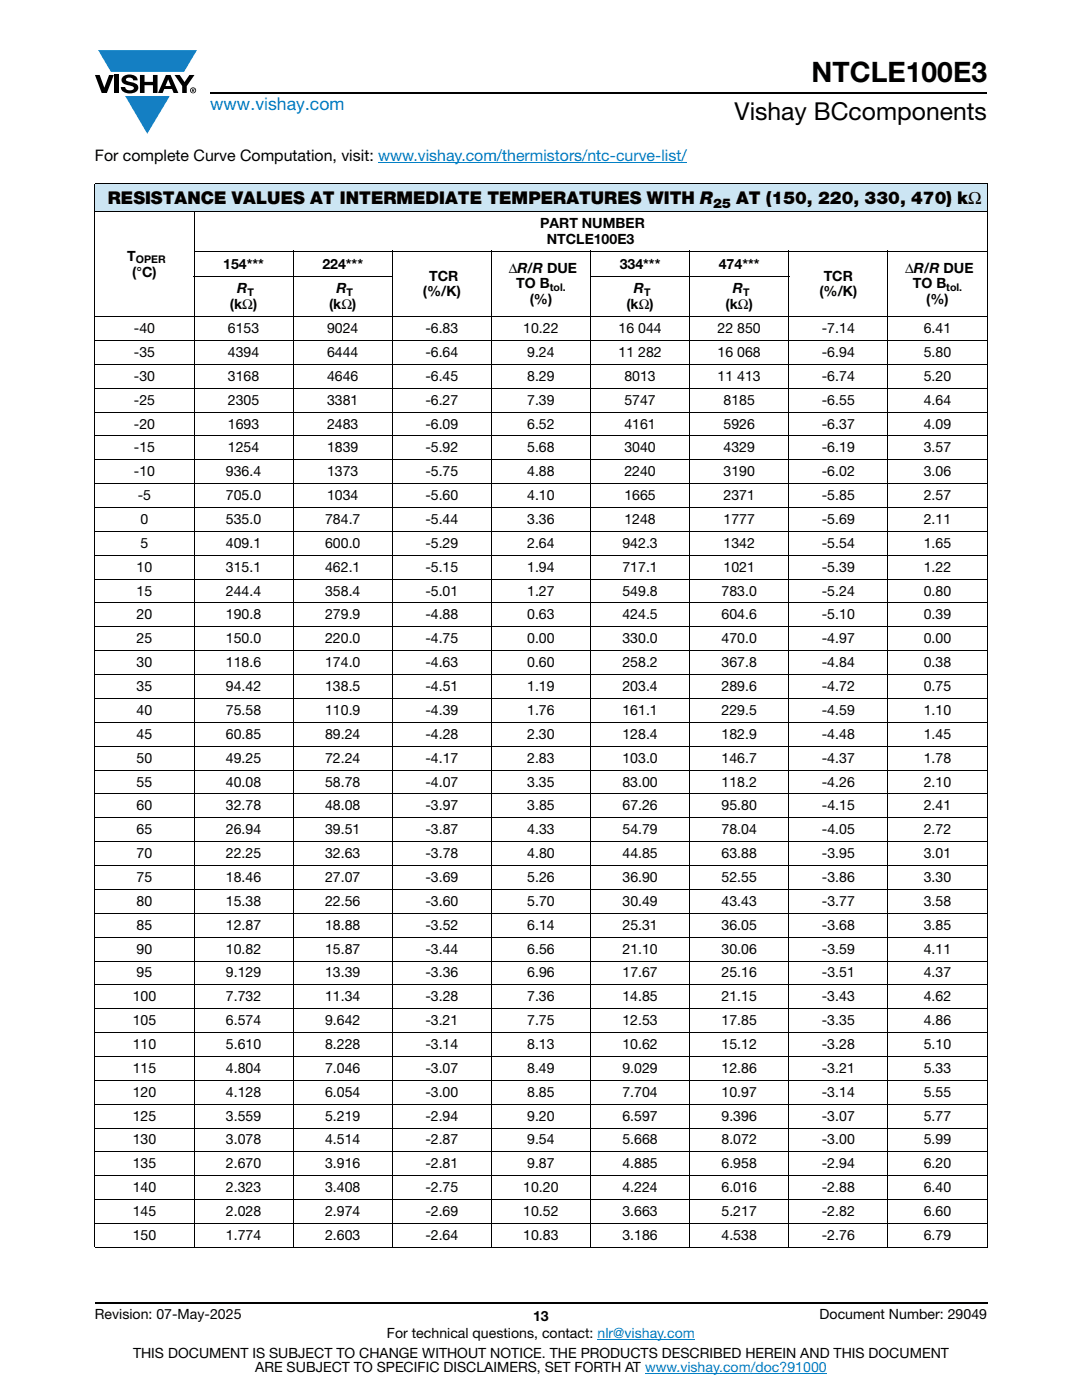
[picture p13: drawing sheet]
<svg xmlns="http://www.w3.org/2000/svg" width="216mm" height="279mm" viewBox="0 0 216 279" stroke-linecap="round" stroke-linejoin="round" font-family="sans-serif">
<defs><g id="words">
<text font-size="5.6" x="161.9" y="16.4">NTCLE100E3</text>
<text font-size="4.9" x="146.6" y="24">Vishay BCcomponents</text>
<text font-size="3.5" fill="#007ec4" x="42" y="21.9">www.vishay.com</text>
<g font-size="3.5">
<text x="21.5" y="40.8">RESISTANCE VALUES AT INTERMEDIATE TEMPERATURES WITH R</text>
<text x="146.9" y="40.8">AT (150, 220, 330, 470) kΩ</text>
</g>
<text font-size="3.2" x="18.9" y="32.1">For complete Curve Computation, visit: www.vishay.com/thermistors/ntc-curve-list/</text>
<g font-size="2.8">
<text x="107.8" y="45.5">PART NUMBER</text>
<text x="25.4" y="52">T</text>
<text x="44.5" y="53.6">154***</text>
<text x="64.3" y="53.6">224***</text>
<text x="109.1" y="48.7">NTCLE100E3</text>
<text x="123.7" y="53.6">334***</text>
<text x="143.4" y="53.6">474***</text>
<text x="26.4" y="55.2">(°C)</text>
<text x="47.3" y="58.5">R</text>
<text x="67.1" y="58.5">R</text>
<text x="84.4" y="59.2">(%/K)</text>
<text x="85.6" y="56">TCR</text>
<text x="101.5" y="54.4">ΔR/R DUE</text>
<text x="103" y="57.6">TO B</text>
<text x="126.4" y="58.5">R</text>
<text x="146.2" y="58.5">R</text>
<text x="163.5" y="59.2">(%/K)</text>
<text x="164.4" y="56">TCR</text>
<text x="180.6" y="54.4">ΔR/R DUE</text>
<text x="182.1" y="57.6">TO B</text>
<text x="45.9" y="61.7">(kΩ)</text>
<text x="65.7" y="61.7">(kΩ)</text>
<text x="105.7" y="60.7">(%)</text>
<text x="125" y="61.7">(kΩ)</text>
<text x="144.8" y="61.7">(kΩ)</text>
<text x="184.8" y="60.7">(%)</text>
<text x="26.7" y="66.5">-40</text>
<text x="26.7" y="71.2">-35</text>
<text x="45.5" y="66.5">6153</text>
<text x="45.5" y="71.2">4394</text>
<text x="65.3" y="66.5">9024</text>
<text x="65.3" y="71.2">6444</text>
<text x="84.9" y="66.5">-6.83</text>
<text x="84.9" y="71.2">-6.64</text>
<text x="104.4" y="66.5">10.22</text>
<text x="105.2" y="71.2">9.24</text>
<text x="123.4" y="71.2">11 282</text>
<text x="123.4" y="66.5">16 044</text>
<text x="143.2" y="71.2">16 068</text>
<text x="143.2" y="66.5">22 850</text>
<text x="164" y="71.2">-6.94</text>
<text x="164" y="66.5">-7.14</text>
<text x="184.3" y="71.2">5.80</text>
<text x="184.3" y="66.5">6.41</text>
<text x="26.7" y="76">-30</text>
<text x="45.5" y="76">3168</text>
<text x="65.3" y="76">4646</text>
<text x="84.9" y="76">-6.45</text>
<text x="105.2" y="76">8.29</text>
<text x="124.6" y="76">8013</text>
<text x="143.2" y="76">11 413</text>
<text x="164" y="76">-6.74</text>
<text x="184.3" y="76">5.20</text>
<text x="26.7" y="80.8">-25</text>
<text x="45.5" y="80.8">2305</text>
<text x="65.3" y="80.8">3381</text>
<text x="84.9" y="80.8">-6.27</text>
<text x="105.2" y="80.8">7.39</text>
<text x="124.6" y="80.8">5747</text>
<text x="144.4" y="80.8">8185</text>
<text x="164" y="80.8">-6.55</text>
<text x="184.3" y="80.8">4.64</text>
<text x="26.7" y="85.5">-20</text>
<text x="45.5" y="85.5">1693</text>
<text x="65.3" y="85.5">2483</text>
<text x="84.9" y="85.5">-6.09</text>
<text x="105.2" y="85.5">6.52</text>
<text x="124.6" y="85.5">4161</text>
<text x="144.4" y="85.5">5926</text>
<text x="164" y="85.5">-6.37</text>
<text x="184.3" y="85.5">4.09</text>
<text x="26.7" y="90.3">-15</text>
<text x="26.7" y="95.1">-10</text>
<text x="45.1" y="95.1">936.4</text>
<text x="45.5" y="90.3">1254</text>
<text x="65.3" y="90.3">1839</text>
<text x="65.3" y="95.1">1373</text>
<text x="84.9" y="90.3">-5.92</text>
<text x="84.9" y="95.1">-5.75</text>
<text x="105.2" y="90.3">5.68</text>
<text x="105.2" y="95.1">4.88</text>
<text x="124.6" y="90.3">3040</text>
<text x="124.6" y="95.1">2240</text>
<text x="144.4" y="90.3">4329</text>
<text x="144.4" y="95.1">3190</text>
<text x="164" y="90.3">-6.19</text>
<text x="164" y="95.1">-6.02</text>
<text x="184.3" y="90.3">3.57</text>
<text x="184.3" y="95.1">3.06</text>
<text x="27.5" y="99.8">-5</text>
<text x="45.1" y="99.8">705.0</text>
<text x="65.3" y="99.8">1034</text>
<text x="84.9" y="99.8">-5.60</text>
<text x="105.2" y="99.8">4.10</text>
<text x="124.6" y="99.8">1665</text>
<text x="144.4" y="99.8">2371</text>
<text x="164" y="99.8">-5.85</text>
<text x="184.3" y="99.8">2.57</text>
<text x="28" y="104.6">0</text>
<text x="45.1" y="104.6">535.0</text>
<text x="64.9" y="104.6">784.7</text>
<text x="84.9" y="104.6">-5.44</text>
<text x="105.2" y="104.6">3.36</text>
<text x="124.6" y="104.6">1248</text>
<text x="144.4" y="104.6">1777</text>
<text x="164" y="104.6">-5.69</text>
<text x="184.3" y="104.6">2.11</text>
<text x="28" y="109.3">5</text>
<text x="45.1" y="109.3">409.1</text>
<text x="64.9" y="109.3">600.0</text>
<text x="84.9" y="109.3">-5.29</text>
<text x="105.2" y="109.3">2.64</text>
<text x="124.2" y="109.3">942.3</text>
<text x="144.4" y="109.3">1342</text>
<text x="164" y="109.3">-5.54</text>
<text x="184.3" y="109.3">1.65</text>
<text x="27.3" y="114.1">10</text>
<text x="27.3" y="118.9">15</text>
<text x="45.1" y="114.1">315.1</text>
<text x="45.1" y="118.9">244.4</text>
<text x="64.9" y="114.1">462.1</text>
<text x="64.9" y="118.9">358.4</text>
<text x="84.9" y="114.1">-5.15</text>
<text x="84.9" y="118.9">-5.01</text>
<text x="105.2" y="114.1">1.94</text>
<text x="105.2" y="118.9">1.27</text>
<text x="124.2" y="114.1">717.1</text>
<text x="124.2" y="118.9">549.8</text>
<text x="144" y="118.9">783.0</text>
<text x="144.4" y="114.1">1021</text>
<text x="164" y="114.1">-5.39</text>
<text x="164" y="118.9">-5.24</text>
<text x="184.3" y="114.1">1.22</text>
<text x="184.3" y="118.9">0.80</text>
<text x="27.3" y="123.6">20</text>
<text x="45.1" y="123.6">190.8</text>
<text x="64.9" y="123.6">279.9</text>
<text x="84.9" y="123.6">-4.88</text>
<text x="105.2" y="123.6">0.63</text>
<text x="124.2" y="123.6">424.5</text>
<text x="144" y="123.6">604.6</text>
<text x="164" y="123.6">-5.10</text>
<text x="184.3" y="123.6">0.39</text>
<text x="27.3" y="128.4">25</text>
<text x="45.1" y="128.4">150.0</text>
<text x="64.9" y="128.4">220.0</text>
<text x="84.9" y="128.4">-4.75</text>
<text x="105.2" y="128.4">0.00</text>
<text x="124.2" y="128.4">330.0</text>
<text x="144" y="128.4">470.0</text>
<text x="164" y="128.4">-4.97</text>
<text x="184.3" y="128.4">0.00</text>
<text x="27.3" y="133.2">30</text>
<text x="27.3" y="137.9">35</text>
<text x="45.1" y="133.2">118.6</text>
<text x="45.1" y="137.9">94.42</text>
<text x="64.9" y="133.2">174.0</text>
<text x="64.9" y="137.9">138.5</text>
<text x="84.9" y="133.2">-4.63</text>
<text x="84.9" y="137.9">-4.51</text>
<text x="105.2" y="133.2">0.60</text>
<text x="105.2" y="137.9">1.19</text>
<text x="124.2" y="133.2">258.2</text>
<text x="124.2" y="137.9">203.4</text>
<text x="144" y="133.2">367.8</text>
<text x="144" y="137.9">289.6</text>
<text x="164" y="133.2">-4.84</text>
<text x="164" y="137.9">-4.72</text>
<text x="184.3" y="133.2">0.38</text>
<text x="184.3" y="137.9">0.75</text>
<text x="27.3" y="142.7">40</text>
<text x="45.1" y="142.7">75.58</text>
<text x="64.9" y="142.7">110.9</text>
<text x="84.9" y="142.7">-4.39</text>
<text x="105.2" y="142.7">1.76</text>
<text x="124.2" y="142.7">161.1</text>
<text x="144" y="142.7">229.5</text>
<text x="164" y="142.7">-4.59</text>
<text x="184.3" y="142.7">1.10</text>
<text x="27.3" y="147.4">45</text>
<text x="45.1" y="147.4">60.85</text>
<text x="64.9" y="147.4">89.24</text>
<text x="84.9" y="147.4">-4.28</text>
<text x="105.2" y="147.4">2.30</text>
<text x="124.2" y="147.4">128.4</text>
<text x="144" y="147.4">182.9</text>
<text x="164" y="147.4">-4.48</text>
<text x="184.3" y="147.4">1.45</text>
<text x="27.3" y="152.2">50</text>
<text x="45.1" y="152.2">49.25</text>
<text x="64.9" y="152.2">72.24</text>
<text x="84.9" y="152.2">-4.17</text>
<text x="105.2" y="152.2">2.83</text>
<text x="124.2" y="152.2">103.0</text>
<text x="144" y="152.2">146.7</text>
<text x="164" y="152.2">-4.37</text>
<text x="184.3" y="152.2">1.78</text>
<text x="27.3" y="157">55</text>
<text x="27.3" y="161.7">60</text>
<text x="45.1" y="157">40.08</text>
<text x="45.1" y="161.7">32.78</text>
<text x="64.9" y="157">58.78</text>
<text x="64.9" y="161.7">48.08</text>
<text x="84.9" y="157">-4.07</text>
<text x="84.9" y="161.7">-3.97</text>
<text x="105.2" y="157">3.35</text>
<text x="105.2" y="161.7">3.85</text>
<text x="124.2" y="157">83.00</text>
<text x="124.2" y="161.7">67.26</text>
<text x="144" y="157">118.2</text>
<text x="144" y="161.7">95.80</text>
<text x="164" y="157">-4.26</text>
<text x="164" y="161.7">-4.15</text>
<text x="184.3" y="157">2.10</text>
<text x="184.3" y="161.7">2.41</text>
<text x="27.3" y="166.5">65</text>
<text x="45.1" y="166.5">26.94</text>
<text x="64.9" y="166.5">39.51</text>
<text x="84.9" y="166.5">-3.87</text>
<text x="105.2" y="166.5">4.33</text>
<text x="124.2" y="166.5">54.79</text>
<text x="144" y="166.5">78.04</text>
<text x="164" y="166.5">-4.05</text>
<text x="184.3" y="166.5">2.72</text>
<text x="27.3" y="171.3">70</text>
<text x="45.1" y="171.3">22.25</text>
<text x="64.9" y="171.3">32.63</text>
<text x="84.9" y="171.3">-3.78</text>
<text x="105.2" y="171.3">4.80</text>
<text x="124.2" y="171.3">44.85</text>
<text x="144" y="171.3">63.88</text>
<text x="164" y="171.3">-3.95</text>
<text x="184.3" y="171.3">3.01</text>
<text x="27.3" y="176">75</text>
<text x="45.1" y="176">18.46</text>
<text x="64.9" y="176">27.07</text>
<text x="84.9" y="176">-3.69</text>
<text x="105.2" y="176">5.26</text>
<text x="124.2" y="176">36.90</text>
<text x="144" y="176">52.55</text>
<text x="164" y="176">-3.86</text>
<text x="184.3" y="176">3.30</text>
<text x="27.3" y="180.8">80</text>
<text x="27.3" y="185.5">85</text>
<text x="45.1" y="180.8">15.38</text>
<text x="45.1" y="185.5">12.87</text>
<text x="64.9" y="180.8">22.56</text>
<text x="64.9" y="185.5">18.88</text>
<text x="84.9" y="180.8">-3.60</text>
<text x="84.9" y="185.5">-3.52</text>
<text x="105.2" y="180.8">5.70</text>
<text x="105.2" y="185.5">6.14</text>
<text x="124.2" y="180.8">30.49</text>
<text x="124.2" y="185.5">25.31</text>
<text x="144" y="180.8">43.43</text>
<text x="144" y="185.5">36.05</text>
<text x="164" y="180.8">-3.77</text>
<text x="164" y="185.5">-3.68</text>
<text x="184.3" y="180.8">3.58</text>
<text x="184.3" y="185.5">3.85</text>
<text x="27.3" y="190.3">90</text>
<text x="45.1" y="190.3">10.82</text>
<text x="64.9" y="190.3">15.87</text>
<text x="84.9" y="190.3">-3.44</text>
<text x="105.2" y="190.3">6.56</text>
<text x="124.2" y="190.3">21.10</text>
<text x="144" y="190.3">30.06</text>
<text x="164" y="190.3">-3.59</text>
<text x="184.3" y="190.3">4.11</text>
<text x="27.3" y="195.1">95</text>
<text x="45.1" y="195.1">9.129</text>
<text x="64.9" y="195.1">13.39</text>
<text x="84.9" y="195.1">-3.36</text>
<text x="105.2" y="195.1">6.96</text>
<text x="124.2" y="195.1">17.67</text>
<text x="144" y="195.1">25.16</text>
<text x="164" y="195.1">-3.51</text>
<text x="184.3" y="195.1">4.37</text>
<text x="26.5" y="199.8">100</text>
<text x="45.1" y="199.8">7.732</text>
<text x="64.9" y="199.8">11.34</text>
<text x="84.9" y="199.8">-3.28</text>
<text x="105.2" y="199.8">7.36</text>
<text x="124.2" y="199.8">14.85</text>
<text x="144" y="199.8">21.15</text>
<text x="164" y="199.8">-3.43</text>
<text x="184.3" y="199.8">4.62</text>
<text x="26.5" y="204.6">105</text>
<text x="26.5" y="209.4">110</text>
<text x="45.1" y="204.6">6.574</text>
<text x="45.1" y="209.4">5.610</text>
<text x="64.9" y="204.6">9.642</text>
<text x="64.9" y="209.4">8.228</text>
<text x="84.9" y="204.6">-3.21</text>
<text x="84.9" y="209.4">-3.14</text>
<text x="105.2" y="204.6">7.75</text>
<text x="105.2" y="209.4">8.13</text>
<text x="124.2" y="204.6">12.53</text>
<text x="124.2" y="209.4">10.62</text>
<text x="144" y="204.6">17.85</text>
<text x="144" y="209.4">15.12</text>
<text x="164" y="204.6">-3.35</text>
<text x="164" y="209.4">-3.28</text>
<text x="184.3" y="204.6">4.86</text>
<text x="184.3" y="209.4">5.10</text>
<text x="26.5" y="214.1">115</text>
<text x="45.1" y="214.1">4.804</text>
<text x="64.9" y="214.1">7.046</text>
<text x="84.9" y="214.1">-3.07</text>
<text x="105.2" y="214.1">8.49</text>
<text x="124.2" y="214.1">9.029</text>
<text x="144" y="214.1">12.86</text>
<text x="164" y="214.1">-3.21</text>
<text x="184.3" y="214.1">5.33</text>
<text x="26.5" y="218.9">120</text>
<text x="45.1" y="218.9">4.128</text>
<text x="64.9" y="218.9">6.054</text>
<text x="84.9" y="218.9">-3.00</text>
<text x="105.2" y="218.9">8.85</text>
<text x="124.2" y="218.9">7.704</text>
<text x="144" y="218.9">10.97</text>
<text x="164" y="218.9">-3.14</text>
<text x="184.3" y="218.9">5.55</text>
<text x="26.5" y="223.6">125</text>
<text x="45.1" y="223.6">3.559</text>
<text x="64.9" y="223.6">5.219</text>
<text x="84.9" y="223.6">-2.94</text>
<text x="105.2" y="223.6">9.20</text>
<text x="124.2" y="223.6">6.597</text>
<text x="144" y="223.6">9.396</text>
<text x="164" y="223.6">-3.07</text>
<text x="184.3" y="223.6">5.77</text>
<text x="26.5" y="228.4">130</text>
<text x="26.5" y="233.2">135</text>
<text x="45.1" y="228.4">3.078</text>
<text x="45.1" y="233.2">2.670</text>
<text x="64.9" y="228.4">4.514</text>
<text x="64.9" y="233.2">3.916</text>
<text x="84.9" y="228.4">-2.87</text>
<text x="84.9" y="233.2">-2.81</text>
<text x="105.2" y="228.4">9.54</text>
<text x="105.2" y="233.2">9.87</text>
<text x="124.2" y="228.4">5.668</text>
<text x="124.2" y="233.2">4.885</text>
<text x="144" y="228.4">8.072</text>
<text x="144" y="233.2">6.958</text>
<text x="164" y="228.4">-3.00</text>
<text x="164" y="233.2">-2.94</text>
<text x="184.3" y="228.4">5.99</text>
<text x="184.3" y="233.2">6.20</text>
<text x="26.5" y="237.9">140</text>
<text x="45.1" y="237.9">2.323</text>
<text x="64.9" y="237.9">3.408</text>
<text x="84.9" y="237.9">-2.75</text>
<text x="104.4" y="237.9">10.20</text>
<text x="124.2" y="237.9">4.224</text>
<text x="144" y="237.9">6.016</text>
<text x="164" y="237.9">-2.88</text>
<text x="184.3" y="237.9">6.40</text>
<text x="26.5" y="242.7">145</text>
<text x="45.1" y="242.7">2.028</text>
<text x="64.9" y="242.7">2.974</text>
<text x="84.9" y="242.7">-2.69</text>
<text x="104.4" y="242.7">10.52</text>
<text x="124.2" y="242.7">3.663</text>
<text x="144" y="242.7">5.217</text>
<text x="164" y="242.7">-2.82</text>
<text x="184.3" y="242.7">6.60</text>
<text x="26.5" y="247.5">150</text>
<text x="45.1" y="247.5">1.774</text>
<text x="64.9" y="247.5">2.603</text>
<text x="84.9" y="247.5">-2.64</text>
<text x="104.4" y="247.5">10.83</text>
<text x="124.2" y="247.5">3.186</text>
<text x="144" y="247.5">4.538</text>
<text x="164" y="247.5">-2.76</text>
<text x="184.3" y="247.5">6.79</text>
<text x="18.9" y="263.3">Revision: 07-May-2025</text>
<text x="106.4" y="263.6">13</text>
<text x="163.6" y="263.3">Document Number: 29049</text>
<text x="77.2" y="267.1">For technical questions, contact: nlr@vishay.com</text>
<text x="26.5" y="271">THIS DOCUMENT IS SUBJECT TO CHANGE WITHOUT NOTICE. THE PRODUCTS DESCRIBED HEREIN AND THIS DOCUMENT</text>
<text x="50.9" y="273.8">ARE SUBJECT TO SPECIFIC DISCLAIMERS, SET FORTH AT www.vishay.com/doc?91000</text>
</g>
<text font-size="2.6" x="142.3" y="41.4">25</text>
<g font-size="2.1">
<text x="27.1" y="52.5">OPER</text>
<text x="49.4" y="59.1">T</text>
<text x="69.2" y="59.1">T</text>
<text x="109.7" y="58.1">tol.</text>
<text x="128.5" y="59.1">T</text>
<text x="148.3" y="59.1">T</text>
<text x="188.8" y="58.1">tol.</text>
</g>
</g></defs>
<g fill="#147fc3">
<path d="M19.6 10h19.7l-2.6 4.3h-1.1h-13.5z"/>
<path d="M25 19.2h8.9l-4.5 7.5z"/>
</g>
<g fill="#000">
<path d="M18.9 15h1l.9 2.5 1-2.5h.9l-1.4 3.6h-1zM22.9 15h.9v3.6h-.9zM24.6 15.3a2.1 2.1 0 0 1 2.8 .3l.1 .4h-.9a.79 .79 0 0 0-.7-.5 .79 .79 0 0 0-.8 .4l.3 .3 1 .2a1.08 1.08 0 0 1 1.2 1 1.08 1.08 0 0 1-1.1 1.2 1.73 1.73 0 0 1-2.4-1.2h.9a.96 .96 0 0 0 .8 .6 .96 .96 0 0 0 .9-.4 1.31 1.31 0 0 0-1.2-.6 1.03 1.03 0 0 1-1.1-.6 1.03 1.03 0 0 1 .2-1.1zM27.9 15h.9v1.3h1.7v-1.3h.9v3.6h-.9v-1.6h-1.7v1.6h-.9zM34.8 15h1.1l.9 1.4 1-1.4h1l-1.5 2.2v1.4h-.9v-1.4z"/>
<path d="M33.6 15.9l.5 1.3h-1.1zM33.1 15l-1.6 3.6h1l.3-.8h1.5l.3 .8h1l-1.6-3.6z"/>
<path d="M38.4 17.8h.2v.2h-.2zM38.3 17.7v.7h.1v-.3l.4 .3-.2-.3 .2-.2-.1-.2z"/>
<path d="M38.1 18a.46 .46 0 0 1 .9 0 .46 .46 0 0 1-.9 0zM37.9 18a.6 .6 0 0 0 1.2 0 .6 .6 0 0 0-1.2 0z"/>
</g>
<path d="M42 18.6h155M18.9 260h178.1" fill="none" stroke="#000" stroke-width=".36"/>
<path d="M75.4 32.4h61.6M119.2 267.3h19.5M128.7 274h36.3" fill="none" stroke="#007ec4" stroke-width=".2"/>
<path d="M18.9 36.7h178.1v5.5h-178.1z" fill="#cce5f3"/>
<g fill="none" stroke="#000" stroke-width=".2">
<path d="M18.9 36.7h178.1M18.9 36.8v212.1M197 36.8v212.1M18.9 42.2h178.1M38.6 50.1h158.4M38.6 55.2h39.8M38.7 42.1v206.9M58.5 50v199M78.3 50v199M98.1 50v199M117.8 55.2h39.7M117.8 50v199"/>
<path d="M137.6 50v199M157.4 50v199M177.2 50v199M18.9 63.2h178.1M18.9 67.9h178.1M18.9 72.7h178.1M18.9 77.5h178.1M18.9 82.2h178.1M18.9 87h178.1M18.9 91.8h178.1M18.9 96.5h178.1M18.9 101.3h178.1"/>
<path d="M18.9 106h178.1M18.9 110.8h178.1M18.9 115.6h178.1M18.9 120.3h178.1M18.9 125.1h178.1M18.9 129.9h178.1M18.9 134.6h178.1M18.9 139.4h178.1M18.9 144.1h178.1M18.9 148.9h178.1M18.9 153.7h178.1M18.9 158.5h178.1"/>
<path d="M18.9 163.2h178.1M18.9 168h178.1M18.9 172.7h178.1M18.9 177.5h178.1M18.9 182.3h178.1M18.9 187h178.1M18.9 191.8h178.1M18.9 196.6h178.1M18.9 201.3h178.1M18.9 206.1h178.1M18.9 210.8h178.1M18.9 215.6h178.1"/>
<path d="M18.9 220.4h178.1M18.9 225.1h178.1M18.9 229.9h178.1M18.9 234.7h178.1M18.9 239.4h178.1M18.9 244.2h178.1M18.9 248.9h178.1"/>
</g>
<use href="#words"/>
</svg>
